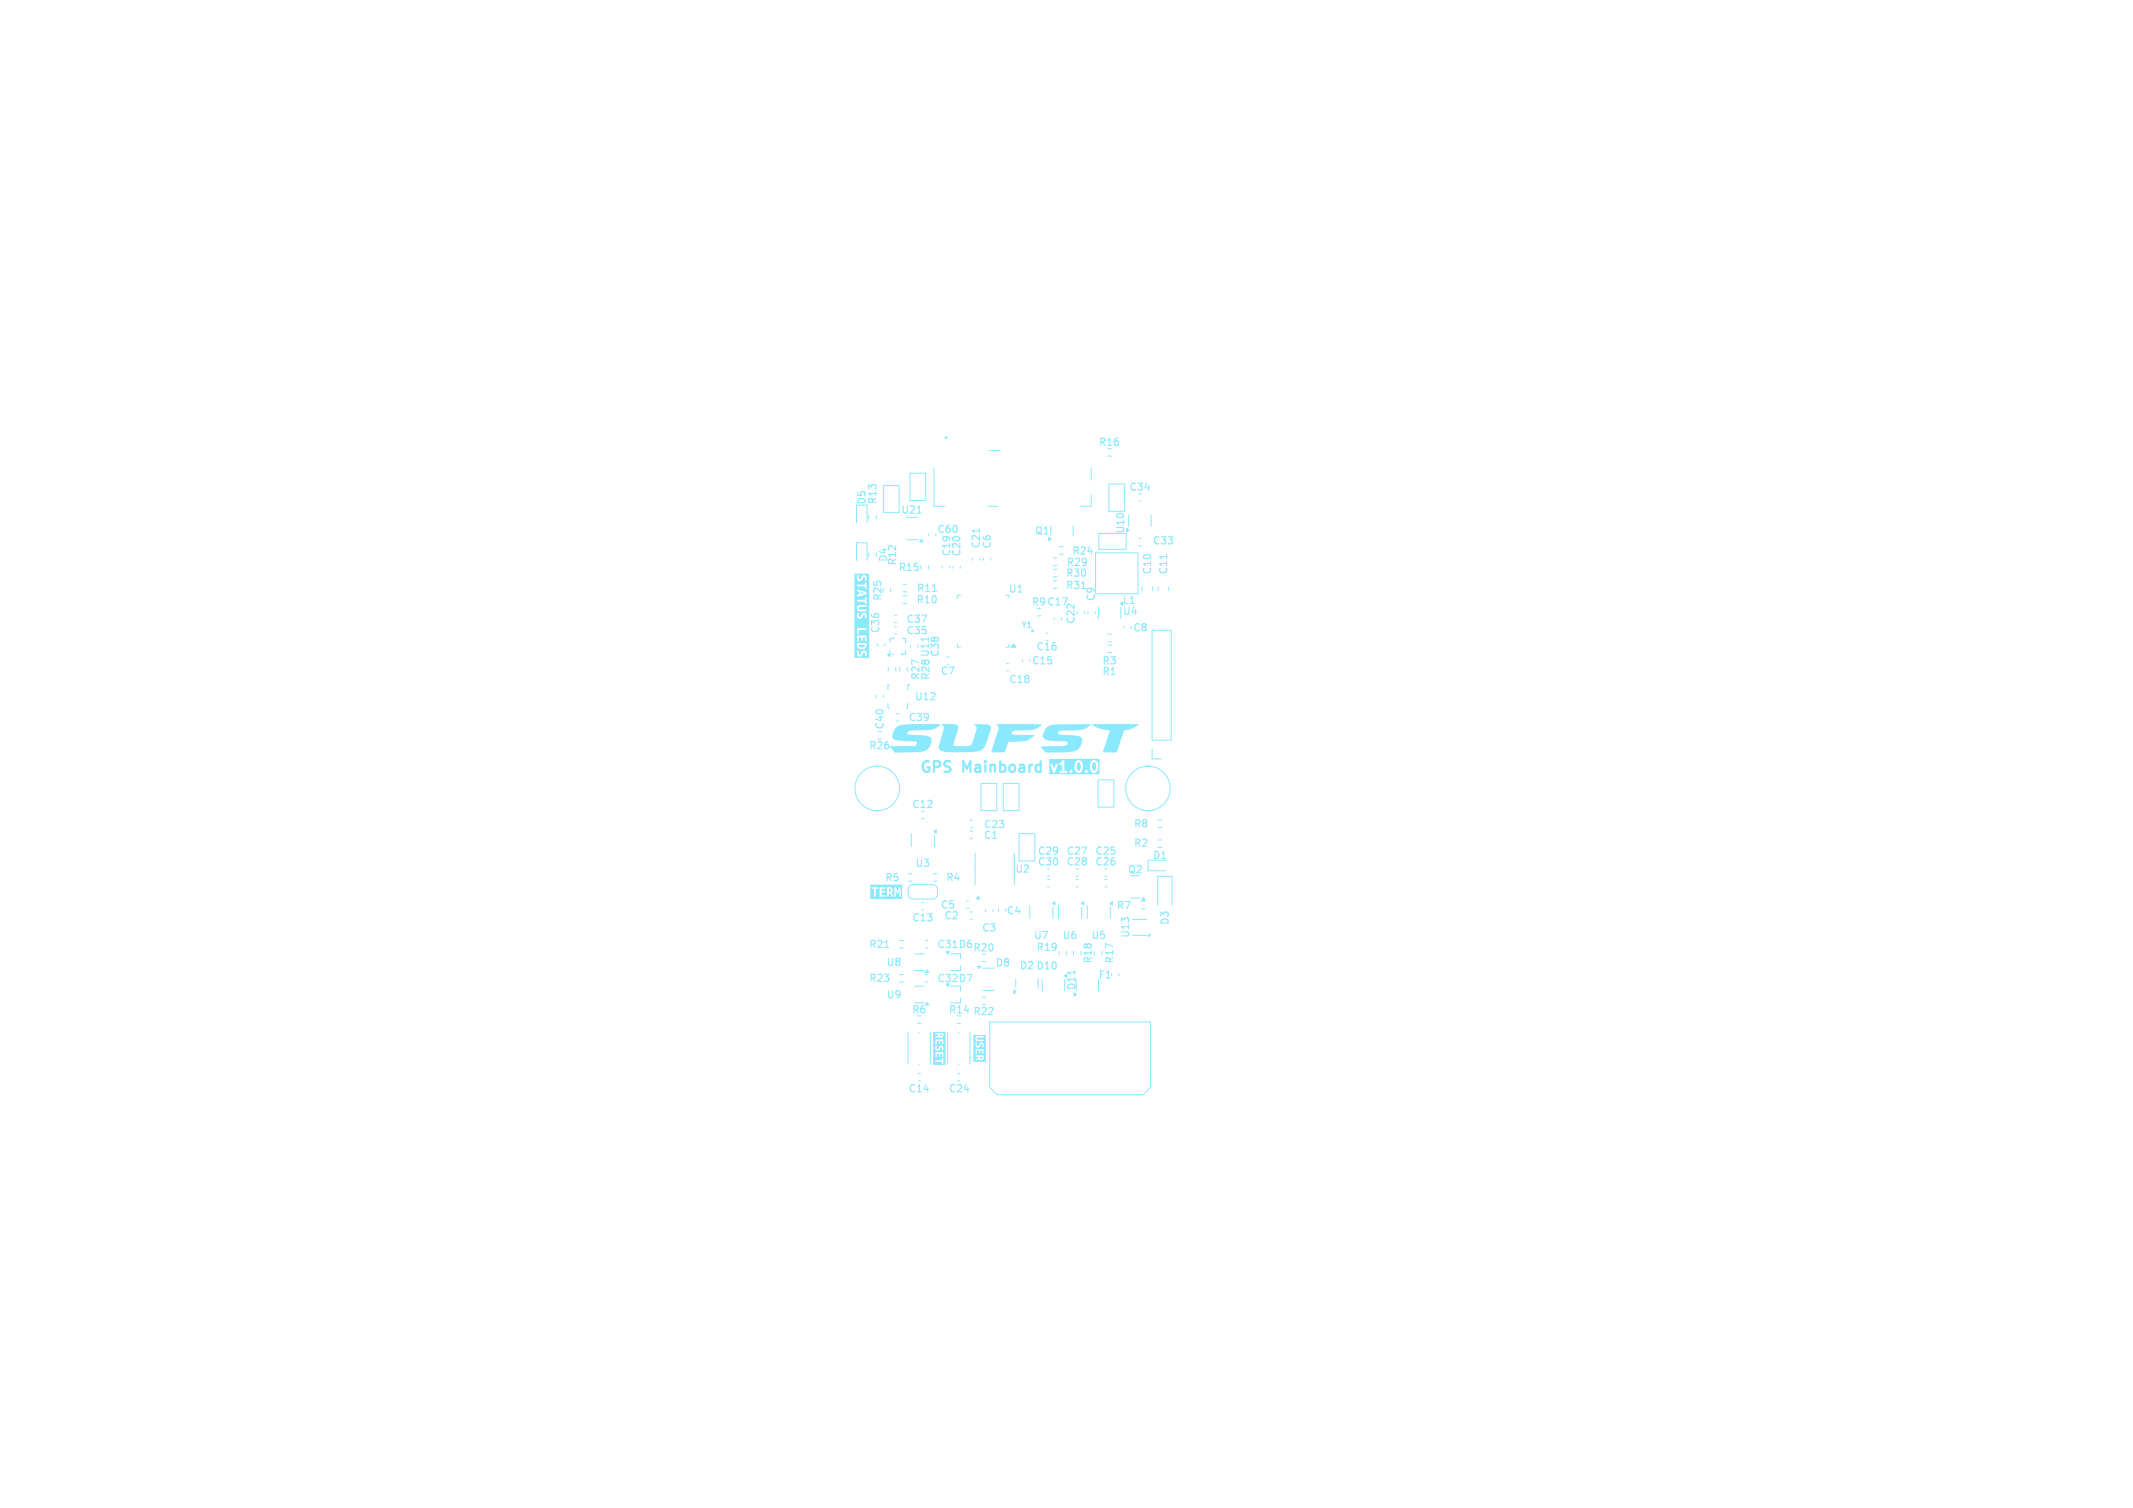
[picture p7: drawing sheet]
<svg xmlns="http://www.w3.org/2000/svg" width="297mm" height="210mm" viewBox="0 0 297 210" stroke-linecap="round" stroke-linejoin="round" font-family="sans-serif">
<defs><g id="words">
<g font-size="2.1" fill="#8be9fd">
<text x="128" y="107.7">GPS</text>
<text x="134.2" y="107.7">Mainboard</text>
</g>
<g font-size="1.4" fill="#8be9fd">
<text x="152.9" y="62.3">R16</text>
<text x="120.7" y="70.4" transform="rotate(-90 120.7 70.4)">D5</text>
<text x="122.2" y="70.3" transform="rotate(-90 122.2 70.3)">R13</text>
<text x="125.4" y="71.7">U21</text>
<text x="157.2" y="68.5">C34</text>
<text x="130.4" y="74.4">C60</text>
<text x="132.5" y="77.6" transform="rotate(-90 132.5 77.6)">C19</text>
<text x="133.9" y="77.6" transform="rotate(-90 133.9 77.6)">C20</text>
<text x="136.6" y="76.5" transform="rotate(-90 136.6 76.5)">C21</text>
<text x="138.2" y="76.5" transform="rotate(-90 138.2 76.5)">C6</text>
<text x="144" y="74.6">Q1</text>
<text x="149.2" y="77.4">R24</text>
<text x="156.7" y="74.4" transform="rotate(-90 156.7 74.4)">U10</text>
<text x="160.4" y="76">C33</text>
<text x="122.9" y="83.8" transform="rotate(-90 122.9 83.8)">R25</text>
<text x="123.7" y="78.4" transform="rotate(-90 123.7 78.4)">D4</text>
<text x="125" y="78.8" transform="rotate(-90 125 78.8)">R12</text>
<text x="125" y="79.7">R15</text>
<text x="127.6" y="82.6">R11</text>
<text x="140.4" y="82.7">U1</text>
<text x="148.3" y="82.2">R31</text>
<text x="148.3" y="80.5">R30</text>
<text x="148.4" y="79">R29</text>
<text x="152.6" y="83.8" transform="rotate(-90 152.6 83.8)">C9</text>
<text x="160.5" y="80.1" transform="rotate(-90 160.5 80.1)">C10</text>
<text x="162.7" y="80.1" transform="rotate(-90 162.7 80.1)">C11</text>
<text x="122.6" y="88.3" transform="rotate(-90 122.6 88.3)">C36</text>
<text x="126.1" y="86.9">C37</text>
<text x="126.1" y="88.5">C35</text>
<text x="127.5" y="84.2">R10</text>
<text x="143.6" y="84.5">R9 C17</text>
<text x="149.8" y="87" transform="rotate(-90 149.8 87)">C22</text>
<text x="156.2" y="84.3">L1</text>
<text x="156.3" y="85.8">U4</text>
<text x="157.7" y="88.1">C8</text>
<text x="128.2" y="94.8" transform="rotate(-90 128.2 94.8)">R27</text>
<text x="129.6" y="94.8" transform="rotate(-90 129.6 94.8)">R28 U11</text>
<text x="130.9" y="94.2">C7</text>
<text x="130.9" y="91.6" transform="rotate(-90 130.9 91.6)">C38</text>
<text x="140.4" y="95.3">C18</text>
<text x="143.6" y="92.7">C15</text>
<text x="144.2" y="90.8">C16</text>
<text x="153.4" y="94.2">R1</text>
<text x="153.4" y="92.7">R3</text>
<text x="123.2" y="101.7" transform="rotate(-90 123.2 101.7)">C40</text>
<text x="126.4" y="100.6">C39</text>
<text x="127.3" y="97.7">U12</text>
<text x="120.9" y="104.6">R26</text>
<text x="126.9" y="112.7">C12</text>
<text x="136.9" y="117">C1</text>
<text x="136.9" y="115.5">C23</text>
<text x="144.4" y="119.2">C29</text>
<text x="148.4" y="119.2">C27</text>
<text x="152.4" y="119.2">C25</text>
<text x="157.8" y="118.1">R2</text>
<text x="157.8" y="115.4">R8</text>
<text x="160.4" y="119.8">D1</text>
<text x="123.1" y="122.9">R5</text>
<text x="127.4" y="120.9">U3</text>
<text x="131.6" y="122.9">R4</text>
<text x="141.3" y="121.7">U2</text>
<text x="144.4" y="120.7">C30</text>
<text x="148.4" y="120.7">C28</text>
<text x="152.4" y="120.7">C26</text>
<text x="157" y="121.8">Q2</text>
<text x="126.9" y="128.5">C13</text>
<text x="130.9" y="126.7">C5</text>
<text x="131.4" y="128.2">C2</text>
<text x="136.6" y="129.9">C3</text>
<text x="140.1" y="127.5">C4</text>
<text x="143.9" y="131">U7</text>
<text x="147.9" y="131">U6</text>
<text x="151.9" y="131">U5</text>
<text x="155.4" y="126.8">R7</text>
<text x="157.4" y="130.7" transform="rotate(-90 157.4 130.7)">U13</text>
<text x="162.9" y="128.9" transform="rotate(-90 162.9 128.9)">D3</text>
<text x="120.9" y="132.2">R21</text>
<text x="120.9" y="136.9">R23</text>
<text x="123.4" y="134.7">U8</text>
<text x="130.4" y="132.2">C31 D6</text>
<text x="130.4" y="137">C32 D7</text>
<text x="135.4" y="132.7">R20</text>
<text x="138.5" y="134.8">D8</text>
<text x="141.9" y="135.2">D2 D10</text>
<text x="144.2" y="132.6">R19</text>
<text x="149.9" y="138" transform="rotate(-90 149.9 138)">D11</text>
<text x="152.2" y="134.3" transform="rotate(-90 152.2 134.3)">R18</text>
<text x="152.9" y="136.5">F1</text>
<text x="155.2" y="134.3" transform="rotate(-90 155.2 134.3)">R17</text>
<text x="123.4" y="139.2">U9</text>
<text x="126.9" y="141.3">R6</text>
<text x="132" y="141.3">R14 R22</text>
<text x="126.4" y="152.3">C14</text>
<text x="132" y="152.3">C24</text>
</g>
<text font-size="1.1" fill="#8be9fd" x="142.2" y="87.5">Y1</text>
</g></defs>
<g fill="#8be9fd">
<path d="M150 106.2h.2a.75 .75 0 0 1 0 1.2l-.2-.1-.1-.4z"/>
<path d="M152.2 106.2h.2a.75 .75 0 0 1-.1 1.2l-.1-.1-.1-.4z"/>
<path d="M146.1 105.7h7v2.1h-7v-1.3h.2l.3 1.1h.2h.1l.3-1.2h.3l.1 .2 .3-.2v1h-.3a.15 .15 0 0 0-.1 .1 .15 .15 0 0 0 .1 .2l.9-.1 .1-.1v-.1l.3 .1a.22 .22 0 0 0 .3 .1 .22 .22 0 0 0 0-.4 .22 .22 0 0 0-.3 .2h-.7v-.8h1.4l.1 .7 .4 .3h.2l.3-.2 .5 .1a.22 .22 0 0 0 .3 .1 .22 .22 0 0 0 0-.4 .22 .22 0 0 0-.3 .2h-.5l.2-.8h1v.4l.1 .5 .3 .1 .4-.1 .3-.6v-.4l-.2-.4-.3-.2h-.3l-.3 .3v.4h-1l-.2-.5-.3-.2h-.2l-.3 .1-.2 .6h-1.4v-.7h-.2l-.2 .2a.6 .6 0 0 1-.7 .3l-.3 .7-.3-.7-.4 .1z"/>
</g>
<path d="M127.7 71.5h.6M136.4 73.6v.6M162.5 77.2v.6M129.3 88.7v.6M129.8 82.4h.6M150.6 82h.6M123.2 132h.6M149.7 135.1v.6" fill="none" stroke="#8be9fd" stroke-width=".15"/>
<g fill="none" stroke="#8be9fd" stroke-width=".14">
<path d="M119.3 70.3v2.5M119.3 78.1v-2.5h1.4v2.5M120.7 70.3v2.5M121 77v.5M122 77v.5M128.2 78.7v.6M129.3 78.7v.6M129.3 74.4v.2M132.7 78.9v.2M133.7 78.9v.2M135.4 77.7v.3M136.4 77.7v.3"/>
<path d="M146.7 77.7h.5M146.7 78.7h.5M147.5 76.1h.5M147.5 77.2h.5M152.5 77h5.9v5.7h-5.9zM153 74.3h3.8v2.2h-3.8zM154.2 63.5h.6M158.6 69.8h.3M160.3 71.7v1.6M122.2 89.7v.2M123.2 89.7v.2M123.6 97.9v.7h.2"/>
<path d="M123.7 92.9v.6M123.8 95.4h-.2v.7M123.9 90.6v.3M124 81.9v.6M124.1 91.1h.3M124.4 88.9h-.5v.5M124.7 92.9v.6M125.6 88.9h.5v.5M125.7 83h.6M125.7 84h.6M126.1 90.6v.5h-.5M126.4 97.9v.7h-.2"/>
<path d="M126.4 95.7v.4M126.8 89.9v.2M127.8 89.9v.2M133.3 89.7v.4h.5M133.8 82.9h-.5v.4M140.5 89.7v.4h-.4M140.5 82.9v.4M144.4 85.8h.5M146.6 80.9h.6M146.6 81.9h.6M152.9 84.5v1.6M154.2 89.8h.6"/>
<path d="M154.2 90.9h.6M122.2 102.9h.6M126.9 116.1v1.8M128.4 114h.2M130.1 116.3v1.6M136.6 109.1h2.2v3.8h-2.2zM139.7 109.1h2.2v3.8h-2.2zM141.9 116.1h2.2v3.8h-2.2zM162.3 119.8h-2.4v1.5h2.4M125.2 131h.6M125.2 132h.6M127.1 123.2h2.8"/>
<path d="M127.1 125.2h2.8M127.2 123.2a.7 .7 0 0 0-.7 .7l-.1 .6a.7 .7 0 0 0 .8 .7M127.3 137.3h1.4M127.3 139.7h1.4M129.8 123.2a.7 .7 0 0 1 .7 .7v.6a.7 .7 0 0 1-.7 .7M130 121.7h.5M130 122.7h.5M134.6 125.5h.3M134.6 126.5h.3M136.7 138.9h.6M136.8 134.8h1.7M136.8 137.9h1.7"/>
<path d="M137.2 126.7v.2M138.3 126.7v.2M141.4 136.3v1.3M143.4 126.1v1.8M144.6 136.3v1.3M145.9 122.5h.2M145.9 123.5h.2M145.9 122h.2M146.6 126.3v1.6M147.4 126.1v1.8M147.5 132.5v.5M148.5 132.5v.5"/>
<path d="M149.5 132.5v.5M149.9 122h.2M150.5 132.5v.5M150.6 126.3v1.6M151.4 126.1v1.8M153 136.4v1.6M153.4 132.5v.5M153.9 122.5h.2M153.9 123.5h.2M153.9 122h.2M154.6 126.3v1.6M154.8 135.6v.3"/>
<path d="M155.8 135.6v.3M157.4 125.1h1.3M157.7 128h2M157.7 130.3h2M161.2 126.1v-4.1h2v4.1M132 143.8v4.4M133.2 142.5h.6M133.4 149.5h.2M133.4 150.5h.2M133.5 143.8h.1M133.5 148.2h.1M135.1 143.8v4.4"/>
<circle cx="122.1" cy="109.8" r="3.1"/>
</g>
<g fill="#8be9fd" stroke="#8be9fd" stroke-width=".14">
<path d="M129.1 139.6l.2 .3h-.5z"/>
<path d="M159.9 130.2h.3l-.3 .2z"/>
<path d="M146.6 125.8l.3-.2v.4z"/>
<path d="M149.6 138.3l.3 .2-.3 .2z"/>
<path d="M123.5 91.1h.4v.4z"/>
<path d="M159.2 125l.3 .3h-.5z"/>
<path d="M150.6 125.8l.3-.2v.4z"/>
<path d="M141.2 137.9l.3 .2-.3 .3z"/>
<path d="M154.6 125.8l.3-.2v.4z"/>
<path d="M130 115.8l.4-.2v.4z"/>
<path d="M136.1 134.5h.5l-.3 .4z"/>
<path d="M141.1 89.7l.4 .4h-.7z"/>
<path d="M126.4 95.4l.2-.1v.2z"/>
<circle cx="143.8" cy="87.8" r=".12"/>
<circle cx="123.9" cy="91.1" r=".06"/>
<circle cx="124.4" cy="88.9" r=".06"/>
<circle cx="125.6" cy="91.1" r=".06"/>
<circle cx="126.1" cy="89.4" r=".06"/>
<circle cx="122.1" cy="106.7" r=".05"/>
<circle cx="122.1" cy="112.9" r=".05"/>
</g>
<g fill="#8be9fd">
<path d="M123.8 123.8l.3 .1-.1 .2-.2 .1z"/>
<path d="M121.2 123.2h4.4v2h-4.4v-1.4h.5v1.1h.3v-1.1h.3v-.2h.2v1.3h.8v-.3h-.6v-.3h.5v-.2h-.5v-.3h.6v-.2h.2v1.3h.3v-.5l.2 .1a.45 .45 0 0 0 .5 .4h.2v-1.1l.2 .6h.2l.1-.6v1.1h.2v-1.3a.47 .47 0 0 0-.4 .5l-.1-.1a.37 .37 0 0 0-.3-.4l-.1 1.3-.4-.6a.47 .47 0 0 0 .1-.6 .47 .47 0 0 0-.6-.1h-2.2v.2h-.2z"/>
</g>
<g fill="none" stroke="#8be9fd" stroke-width=".14">
<path d="M121 71.7v.6M122 71.7v.6M131.2 78.9v.2M132.2 78.9v.2M154.4 67.4h2.2v3.8h-2.2zM151.5 85.2v.3M152.5 85.2v.3M156.5 87.2v.3M159 81.7v.6M160.5 81.7v.6M135.8 118.8v4.4M141.2 118.8v4.4"/>
<path d="M161.2 117h.6M161.2 118h.6M125.2 135.7h.5M125.2 136.8h.5M128.9 131h.2M128.9 132h.2M136.7 133.9h.6M149.9 122.5h.2M149.9 123.5h.2M127.7 142.5h.6"/>
</g>
<path d="M136.2 124.9l.3 .3h-.5z" fill="#8be9fd" stroke="#8be9fd" stroke-width=".14"/>
<g fill="#8be9fd">
<path d="M136.4 147.2h.4l-.1 .2h-.2z"/>
<path d="M135.5 144.1h1.8v3.8h-1.8v-.7h.8v.1l-.5 .2v.2l.5-.2a.41 .41 0 0 0 .6 0 .41 .41 0 0 0 0-.5h-1.1v.2h-.3v-.4h.5v-.5h.3v.4h.2v-.4h.3v.5h.1v-.7h-1.1v.7h-.3v-1.3h.3a.37 .37 0 0 0 .4 .4 .37 .37 0 0 0 .4-.4l.1-.1v.4l.2 .1a.39 .39 0 0 0-.1-.7 .39 .39 0 0 0-.5 .4l-.1 .1a.24 .24 0 0 1-.2-.2 .24 .24 0 0 1 .1-.3h-.2l-.1 .3h-.3v-.9h.3a.35 .35 0 0 0 .4 .4h.7v-.2h-.8l-.1-.2 .1-.1h.8v-.2h-.8l-.2 .2-.1 .1h-.3z"/>
</g>
<path d="M151 85.2v.3" fill="none" stroke="#8be9fd" stroke-width=".14"/>
<g fill="#8be9fd">
<path d="M130.8 144.1h.4l-.1 .2h-.2z"/>
<path d="M129.9 143.7h1.8v4.6h-1.8v-.7h.3v.3h1v.3h.1v-.8h-.1v.2h-1.3v-.4h.5v-.5h.3v.4h.2v-.4h.3v.5h.1v-.7h-1.1v.7h-.3v-1.3h.3a.37 .37 0 0 0 .4 .4 .37 .37 0 0 0 .4-.4h.1v.3l.2 .1a.39 .39 0 0 0-.1-.7 .39 .39 0 0 0-.5 .5h-.1a.24 .24 0 0 1-.2-.2 .24 .24 0 0 1 .1-.2l-.2-.1-.1 .3h-.3v-.4h.5v-.5h.3v.4h.2v-.4h.3v.4h.1v-.6h-1.1v.7h-.3v-1.7h.3v.3h.5v.1l-.5 .2v.2l.5-.2a.41 .41 0 0 0 .6 0 .41 .41 0 0 0 0-.6h-1.4z"/>
</g>
<g fill="none" stroke="#8be9fd" stroke-width=".14">
<path d="M130 65.2v5.3h1.5M137.5 70.5h1.5M137.7 62.8h1.6M152 68.9v1.6h-1.5M152 65.2v1.7M158.6 75h.3M158.6 76h.3M122 96.9v.2M123 96.9v.2M124.6 85.7h.2M124.6 86.7h.2M125.3 92.9v.6"/>
<path d="M125.7 81.4h.6M125.7 82.4h.6M126.3 92.9v.6M131.9 91.5h.2M131.9 92.5h.2M140.1 92.4h.3M140.1 93.4h.3M154.2 88.3h.6M154.2 89.4h.6M160.4 87.8h2.7v15.3h-2.7zM160.4 104.4v1.3h1.3M132.3 132.8h1.4v.7"/>
<path d="M133.7 139v.7h-1.4M133.7 134.5v.7h-1.4M133.7 137.3v.7M139 126.6v.3M158.9 125.5h.6M158.9 126.6h.6M126.4 143.8v4.4M127.9 143.8h.2M127.9 148.2h.2M129.5 143.8v4.4M137.8 142.3h22.4v9.1l-1 1h-20.4l-1-1z"/>
</g>
<circle cx="131.7" cy="60.9" r=".1" fill="none" stroke="#8be9fd" stroke-width=".2"/>
<path d="M131.7 132.5h.5l-.2 .4z" fill="#8be9fd" stroke="#8be9fd" stroke-width=".14"/>
<g fill="#8be9fd">
<path d="M152 100.8h6.5a2.92 2.92 0 0 1-2 .9l-1 3.1-1.9-.1 .9-2.9a4.6 4.6 0 0 1-2.5-1z"/>
<path d="M138.7 100.8l5.7 .1h.6v.1a2.88 2.88 0 0 1-2.5 .7h-.9a.53 .53 0 0 0-.7 .5l3.2 .2a2.76 2.76 0 0 1-2.5 .9h-1.2l-.5 1.5-1.9-.1 1.1-3.4z"/>
<path d="M124.7 101.4l.6-.4 .6-.1 5.1-.1a2.46 2.46 0 0 1-2.2 .9h-1.7a.6 .6 0 0 0-.8 .4v.1l.3 .1 1 .1a3.9 3.9 0 0 1 1.9 .3 1.35 1.35 0 0 1-.5 1.7l-.2 .2a6.4 6.4 0 0 1-2.3 .2h-1.9l-.8-.9h3.7l.2-.5-.1-.1-2-.1a1.4 1.4 0 0 1-1.3-.5l-.1-.1a1.86 1.86 0 0 1 .5-1.2z"/>
<path d="M145.8 101.3a2.46 2.46 0 0 1 1.8-.4l4.4-.1a2.42 2.42 0 0 1-2.2 .9l-2.1 .1-.4 .2v.2l.2 .1 1.1 .1a3.9 3.9 0 0 1 1.9 .3 1.39 1.39 0 0 1-.4 1.7 6.1 6.1 0 0 1-2.8 .4h-1.7l-.7-.8 3.2-.1 .5-.2v-.4l-.8-.1a3.7 3.7 0 0 1-2.5-.4 1.19 1.19 0 0 1 .3-1.3z"/>
<path d="M131 100.8l1.9 .1a.52 .52 0 0 1 .5 .2 .52 .52 0 0 1 0 .6l-.6 2.1 .7 .1 1.6-.1a7.2 7.2 0 0 0 .9-2.4l-.4-.6 1.9 .1a.52 .52 0 0 1 .4 .3 .52 .52 0 0 1 0 .5l-.1 .3a6.5 6.5 0 0 1-1 2.3l-.1 .2a13 13 0 0 1-4.4 .3 1.68 1.68 0 0 1-1.6-.6l.1-.5 .6-2.1a.59 .59 0 0 0-.4-.8z"/>
</g>
<g fill="none" stroke="#8be9fd" stroke-width=".14">
<path d="M136.9 77.7v.3M137.9 77.7v.3M142.4 91.9v.2M145.7 88.2h.2M145.7 89.2h.2M146.8 86.1v.2M147.8 86.1v.2M161.3 81.7v.6M162.7 81.7v.6M135.1 114.2h.3M135.1 115.3h.3M135.1 115.7h.3"/>
<path d="M135.1 116.8h.3M152.9 108.6h2.2v3.8h-2.2zM161.2 114.2h.6M161.2 115.2h.6M128.4 125.7h.2M128.4 126.7h.2M135.1 127h.3M135.1 128h.3"/>
</g>
<g fill="#8be9fd">
<path d="M119.9 82.5l.5 .1-.5 .1z"/>
<path d="M119.6 89.8h.8a.45 .45 0 0 1-.4 .4 .45 .45 0 0 1-.4-.4z"/>
<path d="M119 79.9h2v11.7h-2v-.6h.3a.42 .42 0 0 0 .4 .4 .42 .42 0 0 0 .5-.4v-.1h.2v.4l.2 .1a.43 .43 0 0 0 0-.7 .43 .43 0 0 0-.6 .1l-.2 .4a.28 .28 0 0 1-.3-.2 .28 .28 0 0 1 .1-.4h-.2l-.1 .4h-.3v-1.2h.3a.67 .67 0 0 0 .8 .6 .67 .67 0 0 0 .5-.9h-1.2l-.1 .3h-.3v-.5h.6v-.5h.3v.4h.2v-.4h.3v.5h.2v-.8h-1.3v.8h-.3v-1.8h.3v.8h.3v-.6h1v-.2h-1.6v-1.8h.3a.42 .42 0 0 0 .4 .5 .42 .42 0 0 0 .5-.5v-.1h.2v.5h.2a.43 .43 0 0 0 0-.6 .43 .43 0 0 0-.6 .1l-.2 .3a.28 .28 0 0 1-.3-.2 .28 .28 0 0 1 .1-.3l-.2-.1-.1 .4h-.3v-1h.3a.41 .41 0 0 0 .5 .4h.8v-.2h-.9l-.2-.2 .2-.2h.9v-.2h-1l-.2 .2-.1 .2h-.3v-1.2h.3v.3h1.1v.3h.2v-.9h-.2v.3h-1.4v-.4h.3l1.3-.4v-.2l-1.3-.4v.3h.3v.4h-.3v.3h-.3v-1.7h.3v.3h1.1v.3h.2v-.9h-.2v.3h-1.4v-.9h.3a.42 .42 0 0 0 .4 .4 .42 .42 0 0 0 .5-.4v-.1h.2v.4l.2 .1a.43 .43 0 0 0 0-.7 .43 .43 0 0 0-.6 .1l-.2 .4a.28 .28 0 0 1-.3-.2 .28 .28 0 0 1 .1-.4h-.2l-.1 .4h-.3z"/>
</g>
<g fill="none" stroke="#8be9fd" stroke-width=".14">
<path d="M123 67.6h2.2v3.8h-2.2zM126.2 75.2h1.6M126.7 65.9h2.2v3.8h-2.2zM146.3 73.3v1.3M146.6 79.3h.6M149.4 73.3v1.3M124.6 87.3h.2M124.6 88.3h.2M124.9 99.4h.2M146.6 80.3h.6M124.9 100.4h.2M126.5 121.7h.5"/>
<path d="M126.5 122.7h.5M127.3 132.8h1.4M127.3 135.2h1.4M128.8 135.7h.3M128.8 136.8h.3M145.1 136.4v1.6M148.2 136.4v1.6M127.9 149.5h.2M127.9 150.5h.2"/>
<circle cx="159.8" cy="109.8" r="3.1"/>
</g>
<g fill="#8be9fd" stroke="#8be9fd" stroke-width=".14">
<path d="M129.1 135.1l.2 .3h-.5z"/>
<path d="M146 74.8l.4 .3-.4 .2z"/>
<path d="M128.3 75.1l.2 .3h-.4z"/>
<path d="M148.2 135.9l.3-.2v.4z"/>
<circle cx="159.8" cy="106.7" r=".05"/>
<circle cx="159.8" cy="112.9" r=".05"/>
</g>
<use href="#words"/>
</svg>
